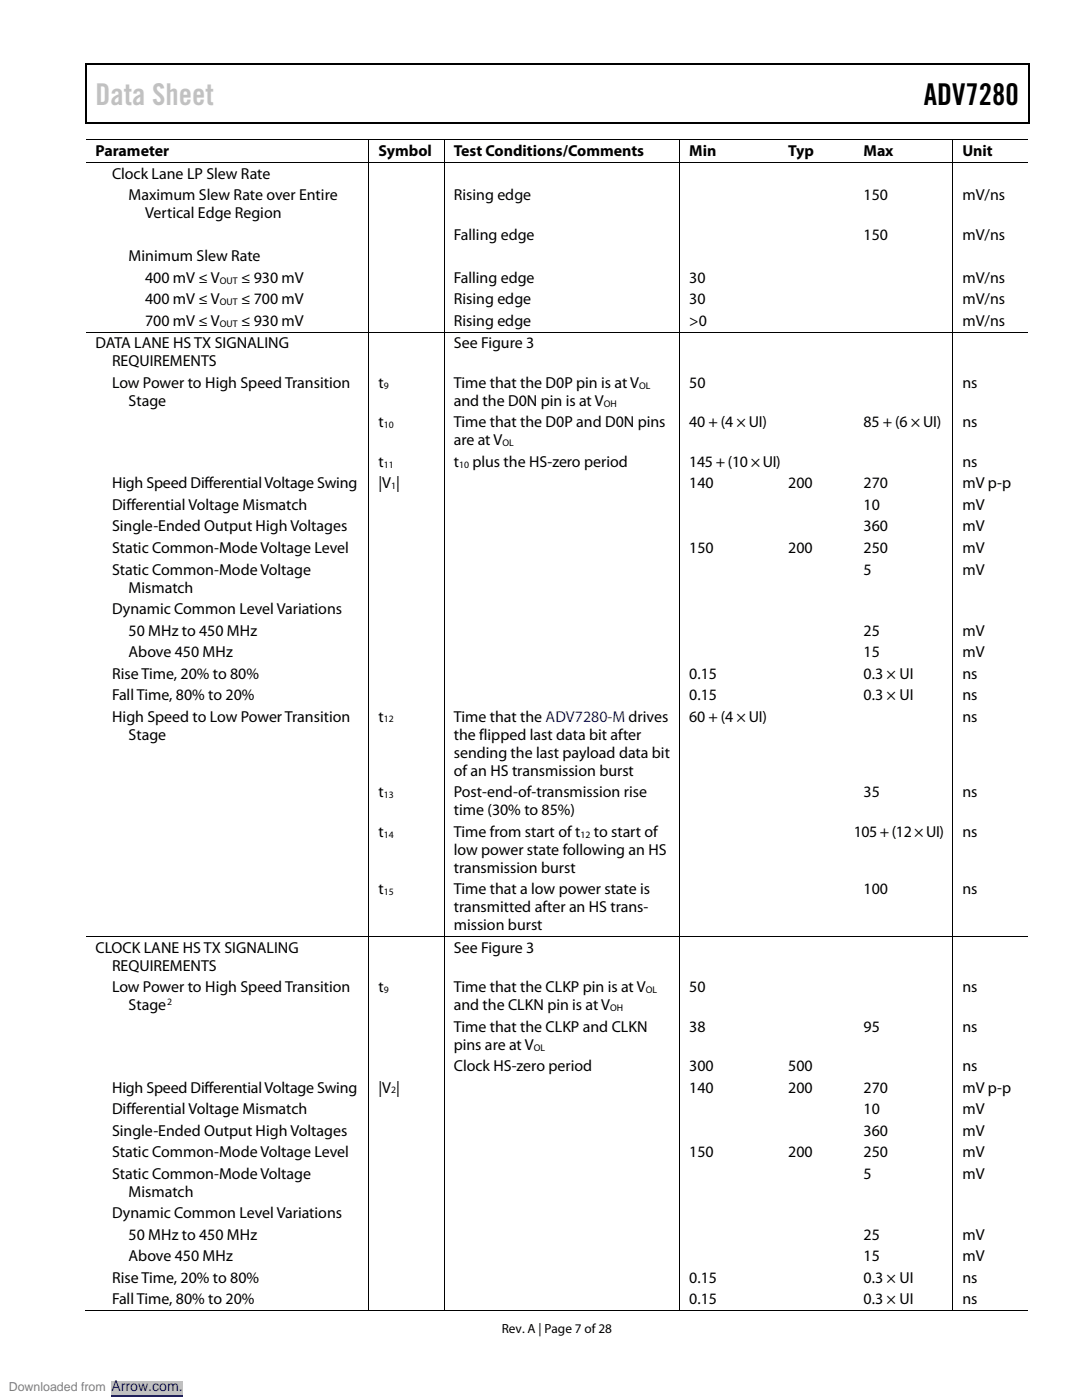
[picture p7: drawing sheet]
<svg xmlns="http://www.w3.org/2000/svg" width="216mm" height="279mm" viewBox="0 0 216 279" stroke-linecap="round" stroke-linejoin="round" font-family="sans-serif">
<defs><g id="words">
<text font-size="6" fill="#c1c1c1" x="19" y="21">Data Sheet</text>
<text font-size="6" x="184.3" y="21">ADV7280</text>
<g font-size="3.2">
<text x="19" y="31.2">Parameter</text>
<text x="22.4" y="35.7">Clock Lane LP Slew Rate</text>
<text x="75.5" y="31.2">Symbol</text>
<text x="90.6" y="31.2">Test Conditions/Comments</text>
<text x="137.5" y="31.2">Min</text>
<text x="157.3" y="31.2">Typ</text>
<text x="172.3" y="31.2">Max</text>
<text x="192" y="31.2">Unit</text>
<text x="25.7" y="40">Maximum Slew Rate over Entire</text>
<text x="90.6" y="40">Rising edge</text>
<text x="172.3" y="40">150</text>
<text x="192" y="40">mV/ns</text>
<text x="29" y="43.6">Vertical Edge Region</text>
<text x="90.6" y="47.8">Falling edge</text>
<text x="172.3" y="47.8">150</text>
<text x="192" y="47.8">mV/ns</text>
<text x="25.7" y="52.1">Minimum Slew Rate</text>
<text x="29" y="56.4">400 mV ≤ V</text>
<text x="48.1" y="56.4">≤ 930 mV</text>
<text x="90.5" y="56.4">Falling edge</text>
<text x="137.5" y="56.4">30</text>
<text x="192" y="56.4">mV/ns</text>
<text x="29" y="60.7">400 mV ≤ V</text>
<text x="29" y="65">700 mV ≤ V</text>
<text x="48.1" y="60.7">≤ 700 mV</text>
<text x="48.1" y="65">≤ 930 mV</text>
<text x="90.5" y="60.7">Rising edge</text>
<text x="90.5" y="65">Rising edge</text>
<text x="137.5" y="60.7">30</text>
<text x="137.5" y="65">&gt;0</text>
<text x="192" y="60.7">mV/ns</text>
<text x="192" y="65">mV/ns</text>
<text x="19" y="69.5">DATA LANE HSTX SIGNALING</text>
<text x="90.5" y="69.5">See Figure 3</text>
<text x="22.4" y="73.1">REQUIREMENTS</text>
<text x="22.4" y="77.4">Low Power to High Speed Transition</text>
<text x="75.5" y="77.4">t</text>
<text x="90.6" y="77.4">Time that the D0P pin is at V</text>
<text x="137.5" y="77.4">50</text>
<text x="192" y="77.4">ns</text>
<text x="25.7" y="81">Stage</text>
<text x="90.6" y="81">and the D0N pin is at V</text>
<text x="75.5" y="85.3">t</text>
<text x="90.5" y="85.3">Time that the D0P and D0N pins</text>
<text x="90.5" y="88.9">are at V</text>
<text x="137.5" y="85.3">40 + (4 × UI)</text>
<text x="172.3" y="85.3">85 + (6 × UI)</text>
<text x="192" y="85.3">ns</text>
<text x="75.5" y="93.2">t</text>
<text x="90.5" y="93.2">t</text>
<text x="94.3" y="93.2">plus the HS-zero period</text>
<text x="137.5" y="93.2">145 + (10 × UI)</text>
<text x="192" y="93.2">ns</text>
<text x="22.4" y="97.5">High Speed Differential Voltage Swing</text>
<text x="22.4" y="101.8">Differential Voltage Mismatch</text>
<text x="75.5" y="97.5">|V |</text>
<text x="137.5" y="97.5">140</text>
<text x="157.3" y="97.5">200</text>
<text x="172.3" y="97.5">270</text>
<text x="172.3" y="101.8">10</text>
<text x="192" y="97.5">mV p-p</text>
<text x="192" y="101.8">mV</text>
<text x="22.4" y="106.1">Single-Ended Output High Voltages</text>
<text x="172.3" y="106.1">360</text>
<text x="192" y="106.1">mV</text>
<text x="22.4" y="110.4">Static Common-Mode Voltage Level</text>
<text x="137.5" y="110.4">150</text>
<text x="157.3" y="110.4">200</text>
<text x="172.3" y="110.4">250</text>
<text x="192" y="110.4">mV</text>
<text x="22.4" y="114.7">Static Common-Mode Voltage</text>
<text x="25.7" y="118.3">Mismatch</text>
<text x="172.3" y="114.7">5</text>
<text x="192" y="114.7">mV</text>
<text x="22.4" y="122.5">Dynamic Common Level Variations</text>
<text x="25.7" y="126.8">50 MHz to 450 MHz</text>
<text x="25.7" y="131.1">Above 450 MHz</text>
<text x="172.3" y="126.8">25</text>
<text x="172.3" y="131.1">15</text>
<text x="192" y="126.8">mV</text>
<text x="192" y="131.1">mV</text>
<text x="22.4" y="135.4">Rise Time, 20% to 80%</text>
<text x="137.5" y="135.4">0.15</text>
<text x="172.3" y="135.4">0.3 × UI</text>
<text x="192" y="135.4">ns</text>
<text x="22.4" y="139.7">Fall Time, 80% to 20%</text>
<text x="137.5" y="139.7">0.15</text>
<text x="172.3" y="139.7">0.3 × UI</text>
<text x="192" y="139.7">ns</text>
<text x="22.4" y="144">High Speed to Low Power Transition</text>
<text x="25.7" y="147.6">Stage</text>
<text x="75.5" y="144">t</text>
<text x="90.5" y="144">Time that the ADV7280-M drives</text>
<text x="90.5" y="147.6">the flipped last data bit after</text>
<text x="137.5" y="144">60 + (4 × UI)</text>
<text x="192" y="144">ns</text>
<text x="90.5" y="151.2">sending the last payload data bit</text>
<text x="90.5" y="154.8">of an HS transmission burst</text>
<text x="75.5" y="159.1">t</text>
<text x="90.5" y="159.1">Post-end-of-transmission rise</text>
<text x="172.3" y="159.1">35</text>
<text x="192" y="159.1">ns</text>
<text x="75.5" y="167">t</text>
<text x="90.5" y="167">Time from start of t</text>
<text x="90.6" y="162.7">time (30% to 85%)</text>
<text x="118.5" y="167">to start of</text>
<text x="170.3" y="167">105 + (12 × UI)</text>
<text x="192" y="167">ns</text>
<text x="90.5" y="170.6">low power state following an HS</text>
<text x="75.5" y="178.5">t</text>
<text x="90.5" y="174.2">transmission burst</text>
<text x="90.6" y="178.5">Time that a low power state is</text>
<text x="172.3" y="178.5">100</text>
<text x="192" y="178.5">ns</text>
<text x="90.5" y="185.7">mission burst</text>
<text x="90.6" y="182.1">transmitted after an HS trans-</text>
<text x="19" y="190.1">CLOCK LANE HSTX SIGNALING</text>
<text x="90.6" y="190.1">See Figure 3</text>
<text x="22.4" y="193.7">REQUIREMENTS</text>
<text x="75.5" y="198">t</text>
<text x="137.5" y="198">50</text>
<text x="192" y="198">ns</text>
<text x="22.4" y="198">Low Power to High Speed Transition</text>
<text x="25.7" y="201.6">Stage</text>
<text x="90.6" y="198">Time that the CLKP pin is at V</text>
<text x="90.6" y="201.6">and the CLKN pin is at V</text>
<text x="90.6" y="205.9">Time that the CLKP and CLKN</text>
<text x="90.6" y="209.5">pins are at V</text>
<text x="137.5" y="205.9">38</text>
<text x="172.3" y="205.9">95</text>
<text x="192" y="205.9">ns</text>
<text x="90.6" y="213.8">Clock HS-zero period</text>
<text x="137.5" y="213.8">300</text>
<text x="157.3" y="213.8">500</text>
<text x="192" y="213.8">ns</text>
<text x="22.4" y="218.1">High Speed Differential Voltage Swing</text>
<text x="75.5" y="218.1">|V |</text>
<text x="137.5" y="218.1">140</text>
<text x="157.3" y="218.1">200</text>
<text x="172.3" y="218.1">270</text>
<text x="192" y="218.1">mV p-p</text>
<text x="22.4" y="222.4">Differential Voltage Mismatch</text>
<text x="22.4" y="226.7">Single-Ended Output High Voltages</text>
<text x="172.3" y="226.7">360</text>
<text x="172.3" y="222.4">10</text>
<text x="192" y="226.7">mV</text>
<text x="192" y="222.4">mV</text>
<text x="22.4" y="230.9">Static Common-Mode Voltage Level</text>
<text x="137.5" y="230.9">150</text>
<text x="157.3" y="230.9">200</text>
<text x="172.3" y="230.9">250</text>
<text x="192" y="230.9">mV</text>
<text x="22.4" y="235.3">Static Common-Mode Voltage</text>
<text x="25.7" y="238.9">Mismatch</text>
<text x="172.3" y="235.2">5</text>
<text x="192" y="235.2">mV</text>
<text x="22.4" y="243.1">Dynamic Common Level Variations</text>
<text x="25.7" y="247.4">50 MHz to 450 MHz</text>
<text x="25.7" y="251.7">Above 450 MHz</text>
<text x="172.3" y="247.4">25</text>
<text x="172.3" y="251.7">15</text>
<text x="192" y="247.4">mV</text>
<text x="192" y="251.7">mV</text>
<text x="22.4" y="256">Rise Time, 20% to 80%</text>
<text x="137.5" y="256">0.15</text>
<text x="172.3" y="256">0.3 × UI</text>
<text x="192" y="256">ns</text>
<text x="22.4" y="260.3">Fall Time, 80% to 20%</text>
<text x="137.5" y="260.3">0.15</text>
<text x="172.3" y="260.3">0.3 × UI</text>
<text x="192" y="260.3">ns</text>
</g>
<text font-size="2.8" fill="#00f" x="22.2" y="277.6">Arrow.com.</text>
<text font-size="2.6" x="100.1" y="266">Rev. A | Page 7 of 28</text>
<text font-size="2.5" fill="#808080" x="1.8" y="277.6">Downloaded from</text>
<g font-size="1.9">
<text x="43.9" y="56.6">OUT</text>
<text x="43.9" y="60.9">OUT</text>
<text x="43.9" y="65.2">OUT</text>
<text x="76.6" y="77.6">9</text>
<text x="127.6" y="77.6">OL</text>
<text x="120.5" y="81.2">OH</text>
<text x="76.6" y="85.4">10</text>
<text x="100.2" y="89">OL</text>
<text x="76.6" y="93.3">11</text>
<text x="91.6" y="93.3">10</text>
<text x="78.1" y="97.6">1</text>
<text x="76.6" y="144.2">12</text>
<text x="76.6" y="159.3">13</text>
<text x="76.6" y="167.2">14</text>
<text x="115.8" y="167.2">12</text>
<text x="76.6" y="178.6">15</text>
<text x="33.3" y="200.5">2</text>
<text x="76.6" y="198.2">9</text>
<text x="121.8" y="201.8">OH</text>
<text x="128.9" y="198.2">OL</text>
<text x="106.5" y="209.7">OL</text>
<text x="78.1" y="218.2">2</text>
</g>
</g></defs>
<g fill="#000">
<path d="M17 12.7h.3v1h-.3zM17 12.7h.3v.3h-.3zM82.7 12.7h.2v.3h-.2zM205.2 12.7h.3v1h-.3zM205.2 12.7h.3v.3h-.3zM17 24.4h.3v.3h-.3zM73.5 27.9h.2v.1h-.2zM73.5 32.4h.2v.2h-.2zM82.4 24.4h.3v.3h-.3zM88.6 27.9h.1v.1h-.1zM88.6 32.4h.1v.2h-.1zM135.6 27.9h.1v.1h-.1z"/>
<path d="M135.6 32.4h.1v.2h-.1zM155.4 27.9h.2v.1h-.2zM155.4 32.4h.2v.2h-.2zM170.4 27.9h.2v.1h-.2zM170.4 32.4h.2v.2h-.2zM190.1 27.9h.1v.1h-.1zM190.1 32.4h.1v.2h-.1zM205.2 24.4h.3v.3h-.3zM73.5 66.2h.2v.2h-.2zM88.6 66.2h.1v.2h-.1zM135.6 66.2h.1v.2h-.1zM155.4 66.2h.2v.2h-.2z"/>
<path d="M170.4 66.2h.2v.2h-.2zM190.1 66.2h.1v.2h-.1zM73.5 186.8h.2v.2h-.2zM88.6 186.8h.1v.2h-.1zM135.6 186.8h.1v.2h-.1zM155.4 186.8h.2v.2h-.2zM170.4 186.8h.2v.2h-.2zM190.1 186.8h.1v.2h-.1zM73.5 261.5h.2v.2h-.2zM88.6 261.5h.1v.2h-.1zM135.6 261.5h.1v.2h-.1zM155.1 261.5h.2v.2h-.2z"/>
<path d="M170.2 261.5h.1v.2h-.1zM190.1 261.5h.1v.2h-.1z"/>
</g>
<path d="M17.1 13.7v10.7M17.3 12.8h65.4M82.9 12.8h122.3M205.3 13.7v10.7M17.3 24.5h187.9" fill="none" stroke="#000" stroke-width=".25"/>
<g fill="none" stroke="#000" stroke-width=".2">
<path d="M17.1 27.9h56.4M17.1 32.5h56.4M73.6 28v4.4M73.6 32.6v33.6M73.7 27.9h14.9M73.7 32.5h14.9M88.6 28v4.4M88.6 32.6v33.6M88.7 27.9h46.9M88.7 32.5h46.9M135.6 28v4.4M135.6 32.6v33.6"/>
<path d="M135.7 27.9h19.7M135.7 32.5h19.7M155.6 27.9h14.8M155.6 32.5h14.8M170.6 27.9h19.5M170.6 32.5h19.5M190.1 28v4.4M190.1 32.6v33.6M190.2 27.9h14.9M190.2 32.5h14.9M17.1 66.3h56.4M73.6 66.4v120.4"/>
<path d="M73.7 66.3h14.9M88.6 66.4v120.4M88.7 66.3h46.9M135.6 66.4v120.4M135.7 66.3h19.7M155.6 66.3h14.8M170.6 66.3h19.5M190.1 66.4v120.4M190.2 66.3h14.9M17.1 186.9h56.4M73.6 187v74.5M73.7 186.9h14.9"/>
<path d="M88.6 187v74.5M88.7 186.9h46.9M135.6 187v74.5M135.7 186.9h19.7M155.6 186.9h14.8M170.6 186.9h19.5M190.1 187v74.5M190.2 186.9h14.9M16.9 261.6h56.6M73.7 261.6h14.9M88.7 261.6h46.9M135.7 261.6h54.4"/>
<path d="M190.2 261.6h14.9"/>
</g>
<path d="M0 276.9h70.6" fill="none" stroke="#fff" stroke-width="2.5" stroke-linecap="butt"/>
<path d="M22.2 275.6h14.3v2.6h-14.3z" fill="#c0c0c0"/>
<path d="M22.2 278.6h14.3" fill="none" stroke="#00f" stroke-width=".2"/>
<path d="M0 276.9h70.6" fill="none" stroke="#fff" stroke-width="2.5" stroke-linecap="butt"/>
<path d="M22.2 275.6h14.3v2.6h-14.3z" fill="#c0c0c0"/>
<path d="M22.2 278.6h14.3" fill="none" stroke="#00f" stroke-width=".2"/>
<path d="M0 276.9h70.6" fill="none" stroke="#fff" stroke-width="2.5" stroke-linecap="butt"/>
<path d="M22.2 275.6h14.3v2.6h-14.3z" fill="#c0c0c0"/>
<path d="M22.2 278.6h14.3" fill="none" stroke="#00f" stroke-width=".2"/>
<path d="M0 276.9h70.6" fill="none" stroke="#fff" stroke-width="2.5" stroke-linecap="butt"/>
<path d="M22.2 275.6h14.3v2.6h-14.3z" fill="#c0c0c0"/>
<path d="M22.2 278.6h14.3" fill="none" stroke="#00f" stroke-width=".2"/>
<path d="M0 276.9h70.6" fill="none" stroke="#fff" stroke-width="2.5" stroke-linecap="butt"/>
<path d="M22.2 275.6h14.3v2.6h-14.3z" fill="#c0c0c0"/>
<path d="M22.2 278.6h14.3" fill="none" stroke="#00f" stroke-width=".2"/>
<path d="M0 276.9h70.6" fill="none" stroke="#fff" stroke-width="2.5" stroke-linecap="butt"/>
<path d="M22.2 275.6h14.3v2.6h-14.3z" fill="#c0c0c0"/>
<path d="M22.2 278.6h14.3" fill="none" stroke="#00f" stroke-width=".2"/>
<path d="M0 276.9h70.6" fill="none" stroke="#fff" stroke-width="2.5" stroke-linecap="butt"/>
<path d="M22.2 275.6h14.3v2.6h-14.3z" fill="#c0c0c0"/>
<path d="M22.2 278.6h14.3" fill="none" stroke="#00f" stroke-width=".2"/>
<use href="#words"/>
</svg>
